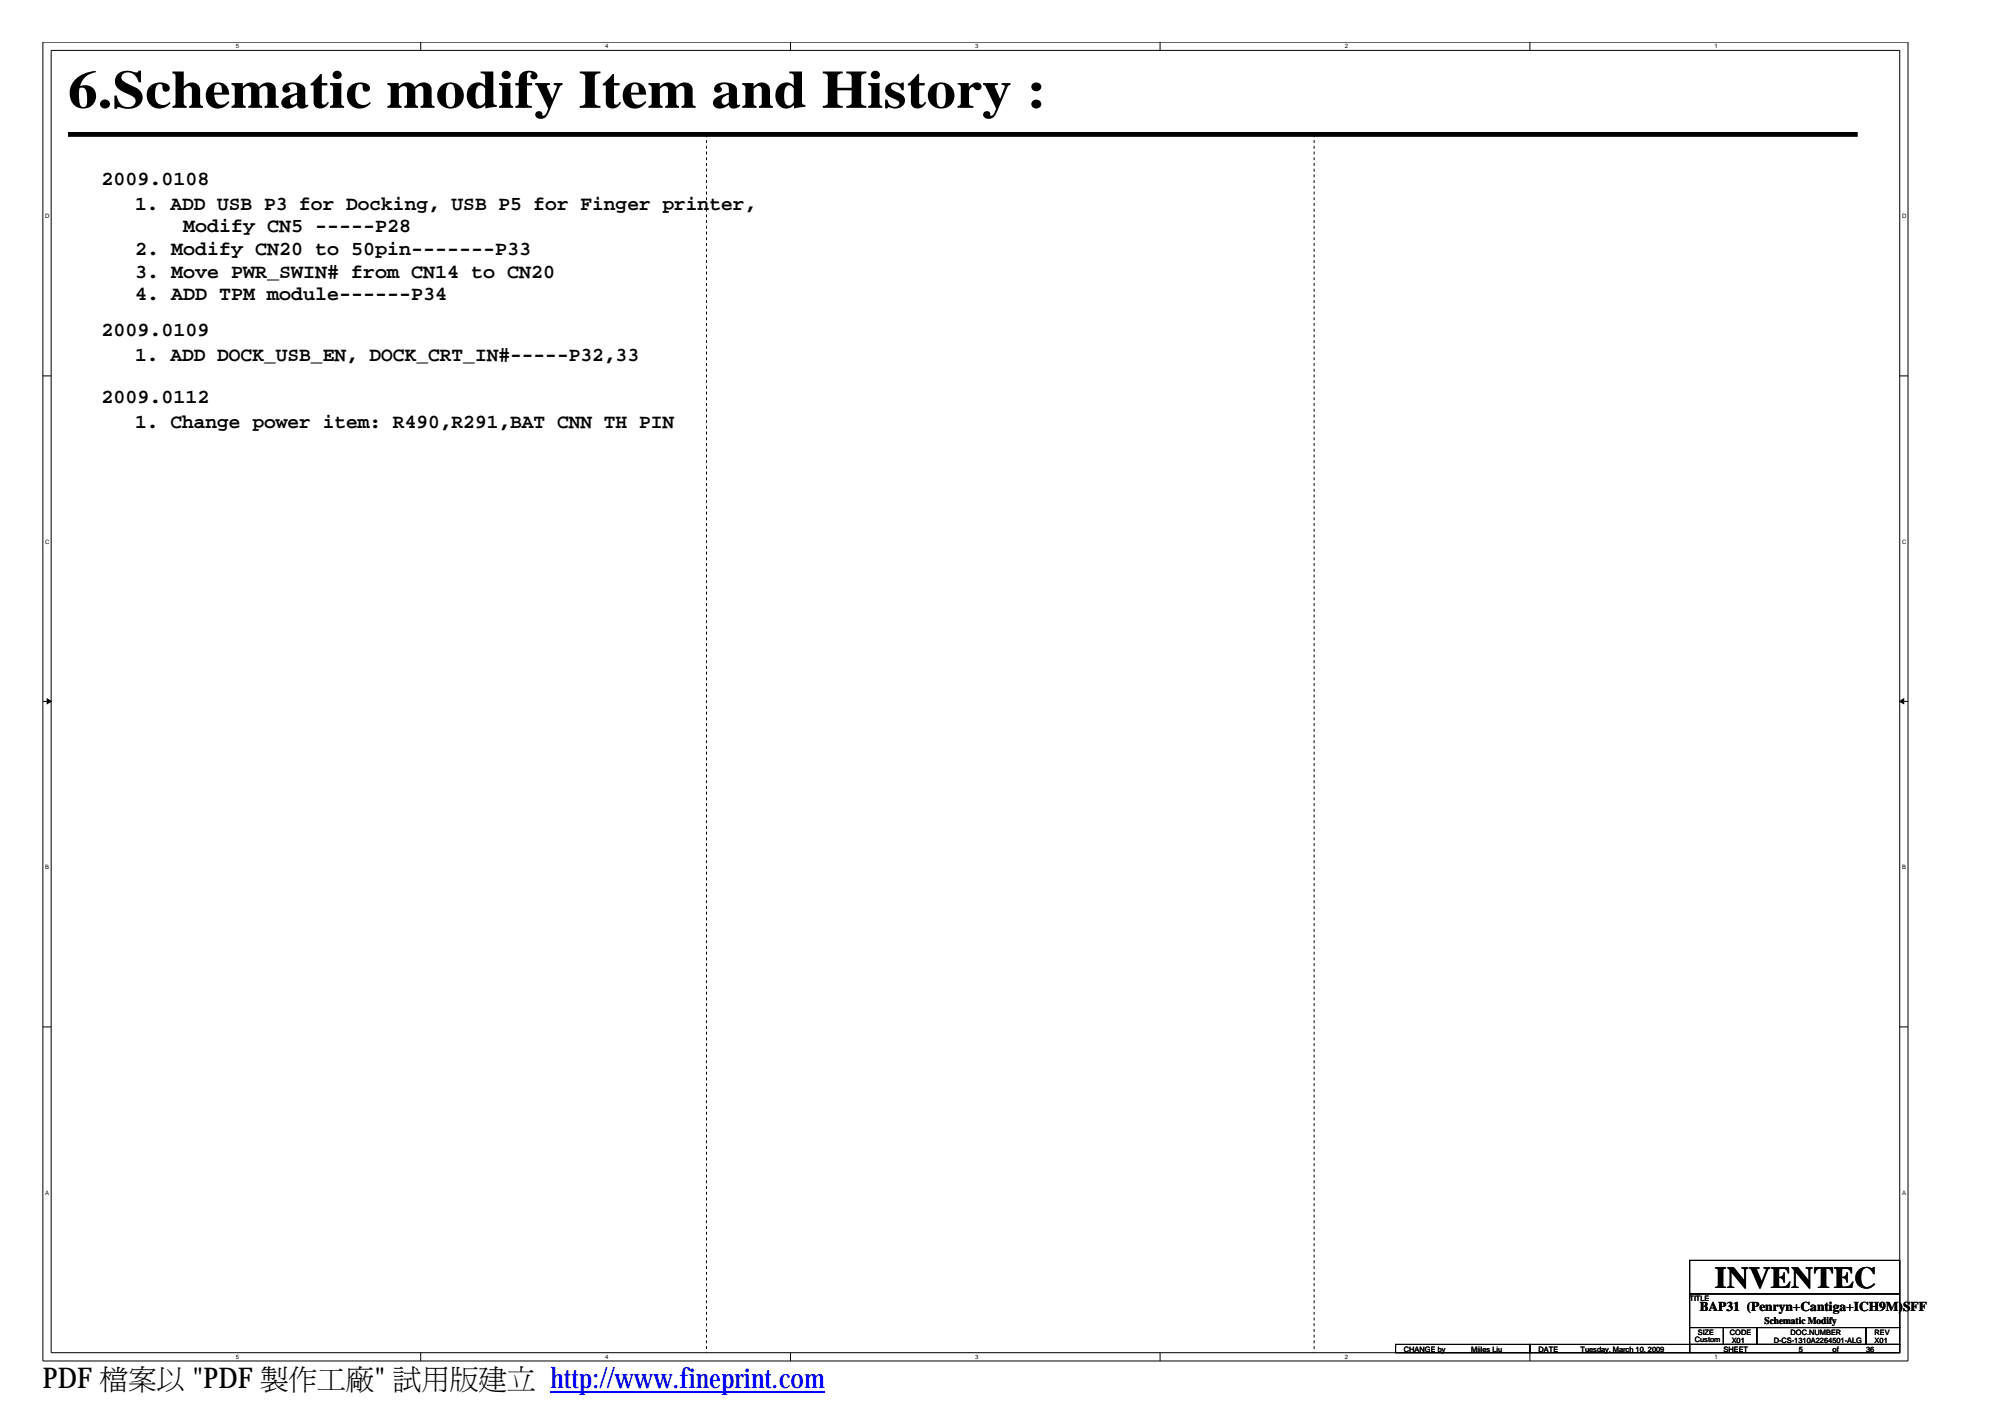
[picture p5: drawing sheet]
<svg xmlns="http://www.w3.org/2000/svg" width="297mm" height="210mm" viewBox="0 0 297 210" stroke-linecap="round" stroke-linejoin="round" font-family="sans-serif">
<defs><g id="words">
<text font-size="8" x="10.1" y="16">6.Schematic modify Item and History :</text>
<text font-size="4.5" x="254" y="190.9">INVENTEC</text>
<g font-size="4.2">
<text x="6.3" y="205.7">PDF 檔</text>
<text x="19" y="205.7">案</text>
<text x="23.2" y="205.7">以製&quot; 試立</text>
<text x="28.5" y="205.7">&quot;PDF</text>
<text x="42.8" y="205.7">作</text>
<text x="47" y="205.7">工用</text>
<text x="51.2" y="205.7">廠版</text>
<text x="70.9" y="205.7">建</text>
</g>
<text font-size="4.2" fill="#00f" x="81.5" y="205.7">http://www.fineprint.com</text>
<g font-size="3">
<text x="15" y="27.4">2009.0108</text>
<text x="20" y="31.1">1. ADD USB P3 for Docking, USB P5 for Finger printer,</text>
<text x="27.1" y="34.4">Modify CN5 -----P28</text>
<text x="20" y="37.8">2. Modify CN20 to 50pin-------P33</text>
<text x="20" y="41.1">3. Move PWR_SWIN# from CN14 to CN20</text>
<text x="20" y="44.5">4. ADD TPM module------P34</text>
<text x="15" y="49.8">2009.0109</text>
<text x="20" y="53.5">1. ADD DOCK_USB_EN, DOCK_CRT_IN#-----P32,33</text>
<text x="15" y="59.7">2009.0112</text>
<text x="20" y="63.4">1. Change power item: R490,R291,BAT CNN TH PIN</text>
</g>
<text font-size="2" x="251.8" y="194.2">BAP31 (Penryn+Cantiga+ICH9M)SFF</text>
<text font-size="1.5" x="261.4" y="196.1">Schematic Modify</text>
<g font-size="1.1">
<text x="250.3" y="192.7">TITLE</text>
<text x="251.5" y="197.7">SIZE</text>
<text x="256.2" y="197.7">CODE</text>
<text x="265.2" y="197.7">DOC.NUMBER</text>
<text x="277.7" y="197.7">REV</text>
<text x="207.9" y="200.2">CHANGE by</text>
<text x="217.9" y="200.2">Miiles Liu</text>
<text x="227.9" y="200.2">DATE</text>
<text x="234.1" y="200.2">Tuesday, March 10, 2009</text>
<text x="251" y="198.8">Custom</text>
<text x="255.3" y="200.2">SHEET</text>
<text x="256.5" y="198.9">X01</text>
<text x="262.7" y="198.9">D-CS-1310A2264501-ALG</text>
<text x="266.4" y="200.2">5</text>
<text x="271.4" y="200.2">of</text>
<text x="276.4" y="200.2">36</text>
<text x="277.7" y="198.9">X01</text>
</g>
<g font-size=".9">
<text x="34.9" y="7.2">5</text>
<text x="89.7" y="7.2">4</text>
<text x="144.4" y="7.2">3</text>
<text x="199.2" y="7.2">2</text>
<text x="254" y="7.2">1</text>
<text x="6.7" y="32.4">D</text>
<text x="281.7" y="32.4">D</text>
<text x="6.7" y="80.6">C</text>
<text x="281.7" y="80.6">C</text>
<text x="6.7" y="128.8">B</text>
<text x="281.7" y="128.8">B</text>
<text x="6.7" y="177">A</text>
<text x="281.7" y="177">A</text>
<text x="34.9" y="201.3">5</text>
<text x="89.7" y="201.3">4</text>
<text x="144.4" y="201.3">3</text>
<text x="199.2" y="201.3">2</text>
<text x="254" y="201.3">1</text>
</g>
</g></defs>
<g fill="none" stroke="#000" stroke-width=".15">
<path d="M6.3 6.2h276.3v195.4h-276.3zM7.6 7.5h273.8v192.9h-273.8zM62.3 6.2v1.3M117.1 6.2v1.3M171.8 6.2v1.3M226.6 6.2v1.3M6.3 55.7h1.3M281.4 55.7h1.2M6.3 103.9h1.3M281.4 103.9h1.2M6.3 152.1h1.3M281.4 152.1h1.2"/>
<path d="M206.7 199.2h19.9v1.2h-19.9zM226.6 199.2h23.7v1.2h-23.7zM250.3 186.7h31.1v5h-31.1zM250.3 196.7h5v2.5h-5zM250.3 199.2h31.1v1.2h-31.1zM250.3 191.7h31.1v5h-31.1zM255.3 196.7h4.9v2.5h-4.9zM260.2 196.7h16.2v2.5h-16.2zM276.4 196.7h5v2.5h-5zM62.3 200.4v1.2M117.1 200.4v1.2M171.8 200.4v1.2"/>
<path d="M226.6 200.4v1.2"/>
</g>
<g fill="#000" stroke="#000" stroke-width=".15">
<path d="M7 103.5l.6 .4-.6 .3z" fill-rule="evenodd"/>
<path d="M281.4 103.9l.6-.4v.7z" fill-rule="evenodd"/>
</g>
<path d="M10.1 19.9h265.1" fill="none" stroke="#000" stroke-width=".72" stroke-linecap="butt"/>
<path d="M104.6 19.9v180.5M194.6 19.9v180.5" fill="none" stroke="#000" stroke-width=".15" stroke-dasharray=".4" stroke-linecap="butt"/>
<path d="M81.5 206.2h40.7" fill="none" stroke="#00f" stroke-width=".21"/>
<use href="#words"/>
</svg>
